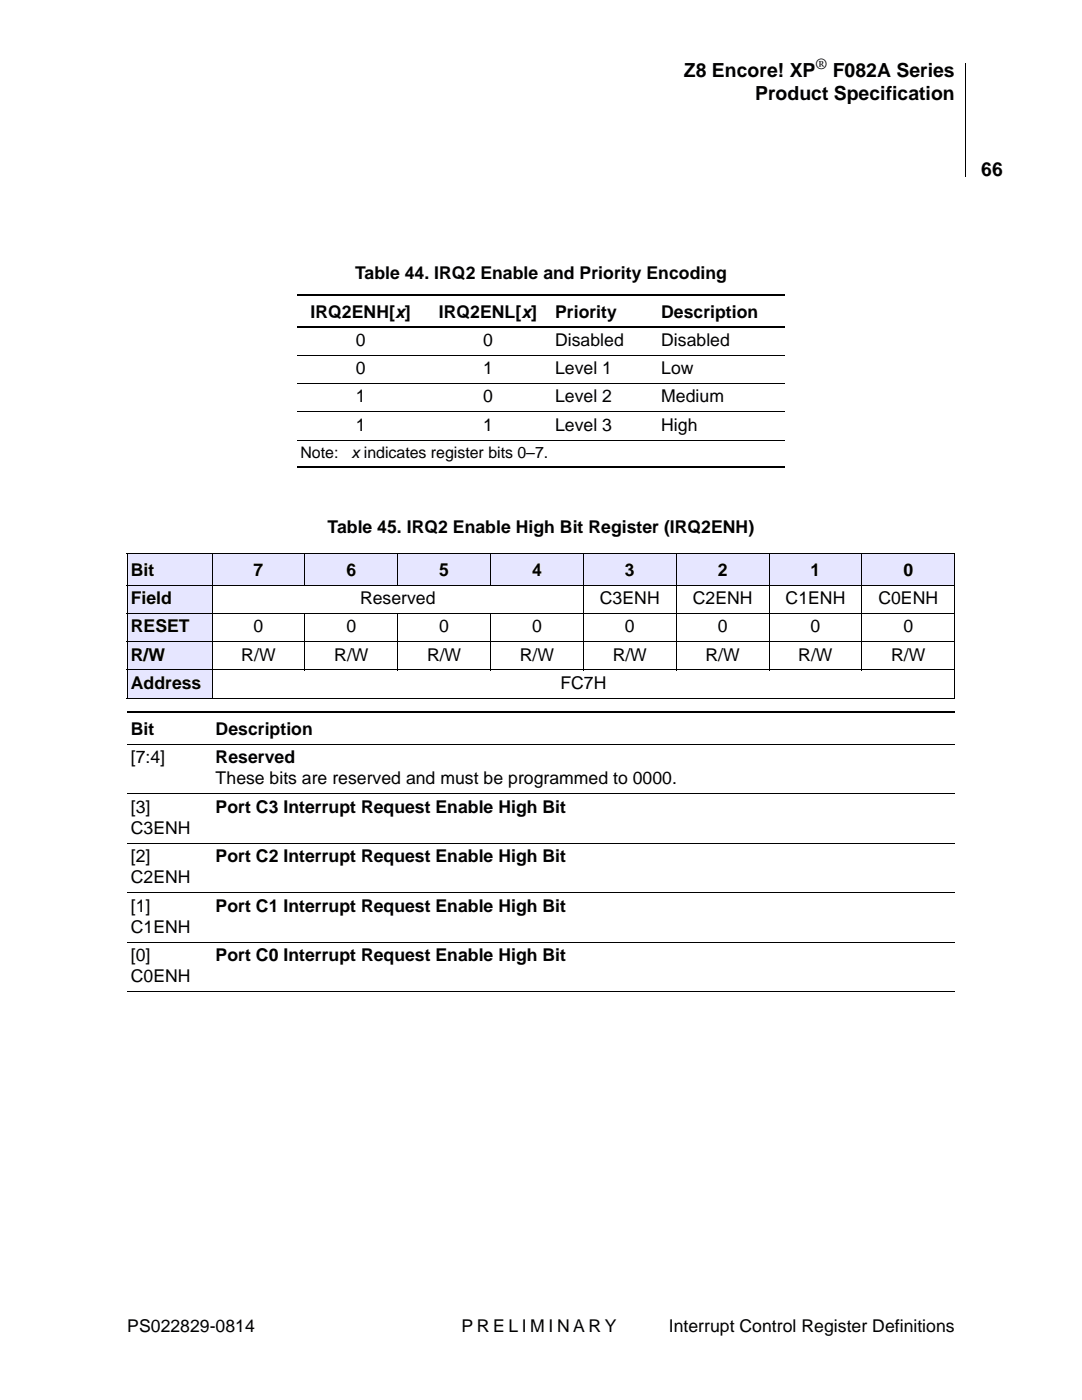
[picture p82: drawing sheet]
<svg xmlns="http://www.w3.org/2000/svg" width="216mm" height="279mm" viewBox="0 0 216 279" stroke-linecap="round" stroke-linejoin="round" font-family="sans-serif">
<defs><g id="words">
<g font-size="3.9">
<text x="136.4" y="15.3">Z8 Encore! XP</text>
<text x="166.2" y="15.3">F082A Series</text>
<text x="150.7" y="19.9">Product Specification</text>
<text x="195.8" y="35">66</text>
</g>
<g font-size="3.5">
<text x="70.8" y="55.6">Table 44. IRQ2 Enable and Priority Encoding</text>
<text x="62" y="63.4">IRQ2ENH[x]</text>
<text x="87.6" y="63.4">IRQ2ENL[x]</text>
<text x="110.8" y="63.4">Priority</text>
<text x="131.9" y="63.4">Description</text>
<text x="71" y="69">0</text>
<text x="96.4" y="69">0</text>
<text x="110.8" y="69">Disabled</text>
<text x="131.9" y="69">Disabled</text>
<text x="71" y="74.7">0</text>
<text x="96.4" y="74.7">1</text>
<text x="110.8" y="74.7">Level 1</text>
<text x="131.9" y="74.7">Low</text>
<text x="71" y="80.3">1</text>
<text x="96.4" y="80.3">0</text>
<text x="110.8" y="80.3">Level 2</text>
<text x="131.9" y="80.3">Medium</text>
<text x="71" y="86">1</text>
<text x="96.4" y="86">1</text>
<text x="110.8" y="86">Level 3</text>
<text x="131.9" y="86">High</text>
<text x="65.4" y="106.4">Table 45. IRQ2 Enable High Bit Register (IRQ2ENH)</text>
<text x="26.1" y="114.9">Bit</text>
<text x="50.6" y="114.9">7</text>
<text x="69.1" y="114.9">6</text>
<text x="87.7" y="114.9">5</text>
<text x="106.2" y="114.9">4</text>
<text x="124.7" y="114.9">3</text>
<text x="143.2" y="114.9">2</text>
<text x="161.7" y="114.9">1</text>
<text x="180.3" y="114.9">0</text>
<text x="26.1" y="120.5">Field</text>
<text x="71.8" y="120.5">Reserved</text>
<text x="119.7" y="120.5">C3ENH</text>
<text x="138.2" y="120.5">C2ENH</text>
<text x="156.7" y="120.5">C1ENH</text>
<text x="175.3" y="120.5">C0ENH</text>
<text x="26.1" y="126.2">RESET</text>
<text x="26.1" y="131.8">R/W</text>
<text x="48.2" y="131.8">R/W</text>
<text x="50.6" y="126.2">0</text>
<text x="66.7" y="131.8">R/W</text>
<text x="69.1" y="126.2">0</text>
<text x="85.2" y="131.8">R/W</text>
<text x="87.7" y="126.2">0</text>
<text x="103.7" y="131.8">R/W</text>
<text x="106.2" y="126.2">0</text>
<text x="122.3" y="131.8">R/W</text>
<text x="124.7" y="126.2">0</text>
<text x="140.8" y="131.8">R/W</text>
<text x="143.2" y="126.2">0</text>
<text x="159.3" y="131.8">R/W</text>
<text x="161.7" y="126.2">0</text>
<text x="177.8" y="131.8">R/W</text>
<text x="180.3" y="126.2">0</text>
<text x="26.1" y="137.5">Address</text>
<text x="111.8" y="137.5">FC7H</text>
<text x="26.1" y="146.6">Bit</text>
<text x="43" y="146.6">Description</text>
<text x="26.1" y="152.3">[7:4]</text>
<text x="43" y="152.3">Reserved</text>
<text x="43" y="156.5">These bits are reserved and must be programmed to 0000.</text>
<text x="26.1" y="162.2">[3]</text>
<text x="26.1" y="166.4">C3ENH</text>
<text x="43" y="162.2">Port C3 Interrupt Request Enable High Bit</text>
<text x="26.1" y="172">[2]</text>
<text x="43" y="172">Port C2 Interrupt Request Enable High Bit</text>
<text x="26.1" y="176.3">C2ENH</text>
<text x="26.1" y="181.9">[1]</text>
<text x="43" y="181.9">Port C1 Interrupt Request Enable High Bit</text>
<text x="26.1" y="186.2">C1ENH</text>
<text x="26.1" y="191.8">[0]</text>
<text x="43" y="191.8">Port C0 Interrupt Request Enable High Bit</text>
<text x="26.1" y="196">C0ENH</text>
<text x="25.4" y="265.9">PS022829-0814</text>
<text x="92.1" y="265.9">P R E L I M I N A R Y</text>
<text x="133.5" y="265.9">Interrupt Control Register Definitions</text>
</g>
<g font-size="3.2">
<text x="60" y="91.4">Note:</text>
<text x="70.1" y="91.4">x indicates register bits 0–7.</text>
</g>
<text font-size="3.1" x="162.7" y="13.7">®</text>
</g></defs>
<path d="M192.5 12.6l.2 .1z" fill="#000"/>
<path d="M192.6 12.7v22.5" fill="none" stroke="#000" stroke-width=".2"/>
<g fill="#fff">
<path d="M172.4 23.9h18.3v11.8h-18.3z"/>
<path d="M172.3 23.9h18.4v11.8h-18.4z"/>
</g>
<g fill="#e6e6ff">
<path d="M25.4 110.4h16.9v6.4h-16.9z"/>
<path d="M42.3 110.4h18.6v6.4h-18.6z"/>
<path d="M60.9 110.4h18.5v6.4h-18.5z"/>
<path d="M79.4 110.4h18.5v6.4h-18.5z"/>
<path d="M97.9 110.4h18.5v6.4h-18.5z"/>
<path d="M116.4 110.4h18.5v6.4h-18.5z"/>
<path d="M134.9 110.4h18.6v6.4h-18.6z"/>
<path d="M153.5 110.4h18.5v6.4h-18.5z"/>
<path d="M172 110.4h18.5v6.4h-18.5z"/>
<path d="M25.4 116.8h16.9v5.6h-16.9z"/>
<path d="M25.4 122.4h16.9v5.7h-16.9z"/>
<path d="M25.4 128.1h16.9v5.6h-16.9z"/>
<path d="M25.4 133.7h16.9v5.6h-16.9z"/>
</g>
<path d="M59.3 58.9h97.3M59.3 65.3h97.3M59.3 93.1h97.3M25.4 142.2h165.1" fill="none" stroke="#000" stroke-width=".21"/>
<g fill="none" stroke="#000" stroke-width=".2">
<path d="M59.3 70.9h97.3M59.3 76.6h97.3M59.3 82.2h97.3M59.3 87.9h97.3M25.3 110.4h165.3M25.3 116.8h165.3M25.4 110.5v28.8M42.3 110.3v29.1M60.9 110.3v6.6M79.4 110.3v6.6M97.9 110.3v6.6M116.4 110.3v23.5"/>
<path d="M134.9 110.3v23.5M153.5 110.3v23.5M172 110.3v23.5M190.5 110.5v28.8M25.3 122.4h165.3M25.3 128.1h165.3M25.3 133.7h165.3M25.3 139.3h165.3M60.9 122.3v11.5M79.4 122.3v11.5M97.9 122.3v11.5M25.4 148.5h165.1"/>
<path d="M25.4 158.4h165.1M25.4 168.3h165.1M25.4 178.2h165.1M25.4 188h165.1M25.4 197.9h165.1"/>
</g>
<use href="#words"/>
</svg>
